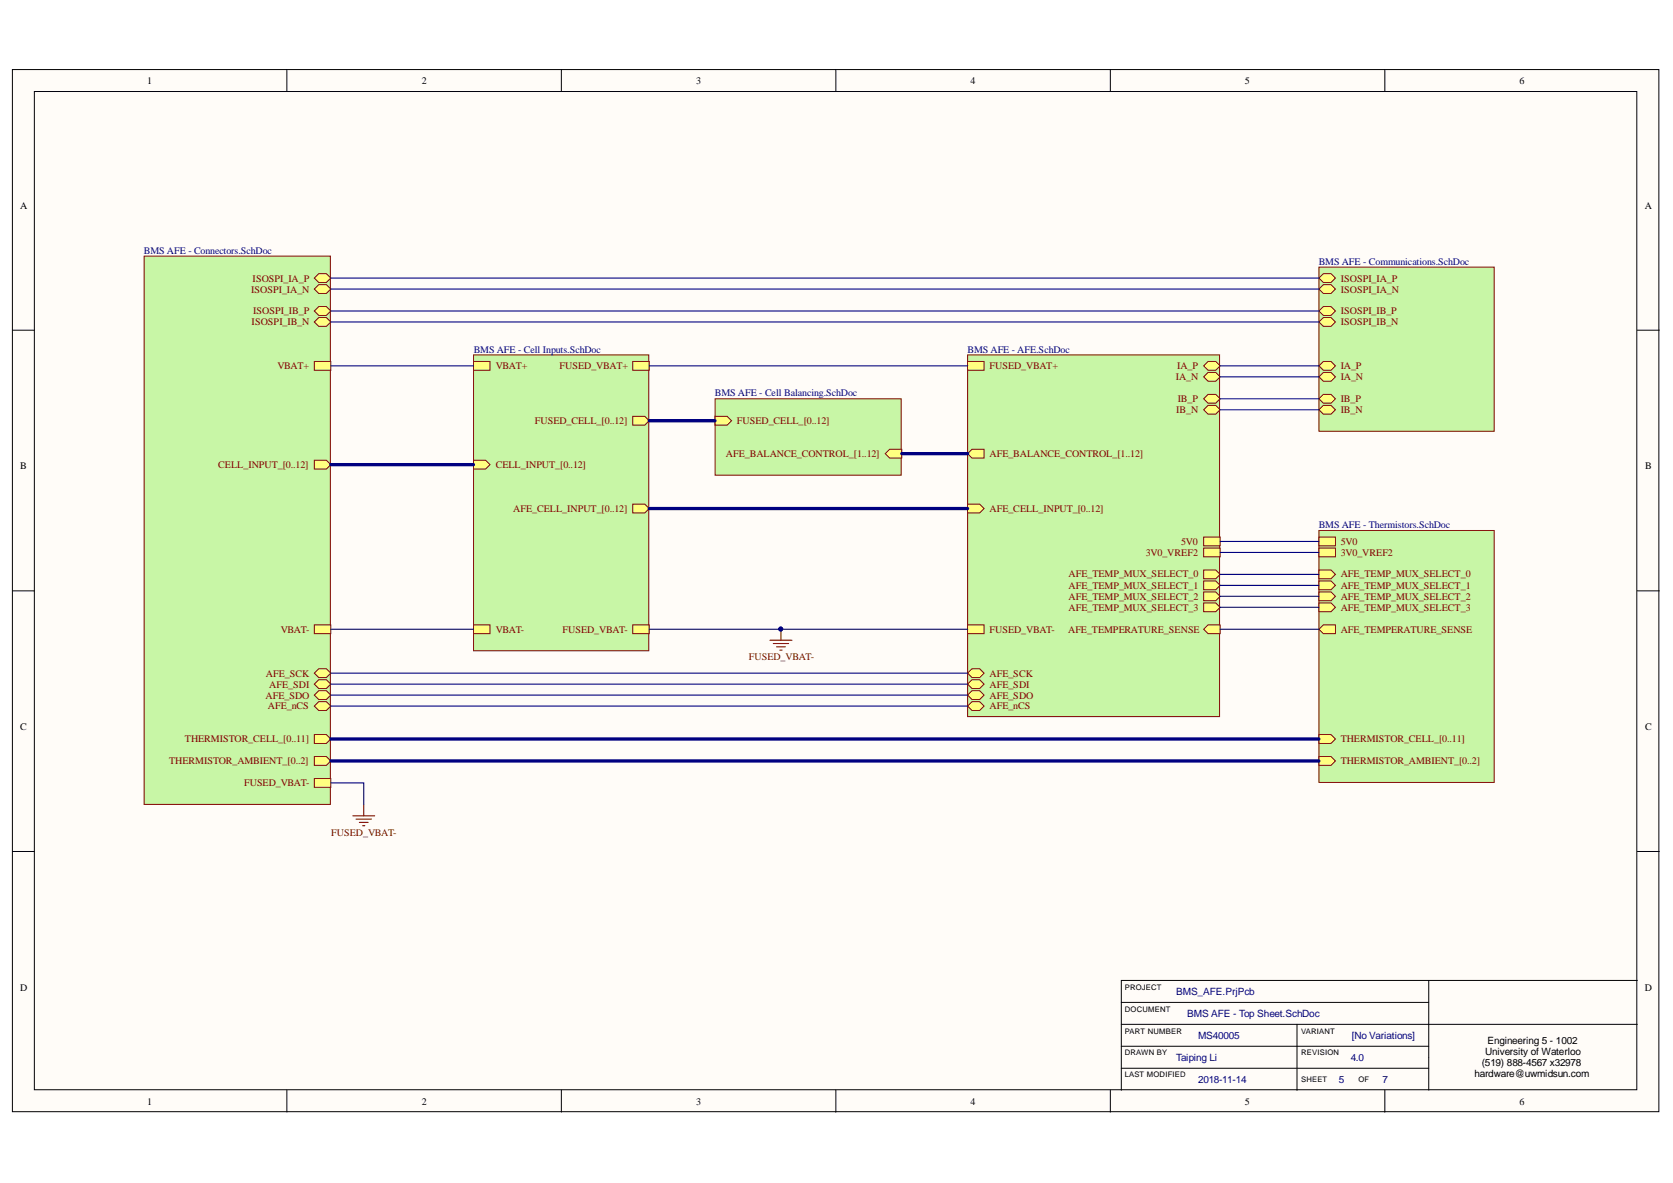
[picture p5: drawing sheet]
<svg xmlns="http://www.w3.org/2000/svg" width="297mm" height="210mm" viewBox="0 0 297 210" stroke-linecap="round" stroke-linejoin="round" font-family="sans-serif">
<defs><g id="words">
<g font-size="1.8">
<text x="26.1" y="14.9">1</text>
<text x="74.9" y="14.9">2</text>
<text x="123.6" y="14.9">3</text>
<text x="172.3" y="14.9">4</text>
<text x="221" y="14.9">5</text>
<text x="269.8" y="14.9">6</text>
<text x="3.6" y="37">A</text>
<text x="292" y="37">A</text>
<text x="3.6" y="83.3">B</text>
<text x="292.1" y="83.3">B</text>
<text x="3.6" y="129.5">C</text>
<text x="292.1" y="129.5">C</text>
<text x="3.6" y="175.8">D</text>
<text x="292" y="175.8">D</text>
<text x="264.1" y="185.2">Engineering 5 - 1002</text>
<text x="261.8" y="191.2">hardware@uwmidsun.com</text>
<text x="263.1" y="189.2">(519) 888-4567 x32978</text>
<text x="263.7" y="187.2">University of Waterloo</text>
<text x="26.1" y="196">1</text>
<text x="74.9" y="196">2</text>
<text x="123.6" y="196">3</text>
<text x="172.3" y="196">4</text>
<text x="221" y="196">5</text>
<text x="269.8" y="196">6</text>
</g>
<g font-size="1.8" fill="#000080">
<text x="25.6" y="45.1">BMS AFE - Connectors.SchDoc</text>
<text x="234.1" y="47">BMS AFE - Communications.SchDoc</text>
<text x="84.1" y="62.6">BMS AFE - Cell Inputs.SchDoc</text>
<text x="171.8" y="62.6">BMS AFE - AFE.SchDoc</text>
<text x="126.9" y="70.3">BMS AFE - Cell Balancing.SchDoc</text>
<text x="234.1" y="93.8">BMS AFE - Thermistors.SchDoc</text>
<text x="208.8" y="176.5">BMS_AFE.PrjPcb</text>
<text x="210.8" y="180.4">BMS AFE - Top Sheet.SchDoc</text>
<text x="212.7" y="184.3">MS40005</text>
<text x="240" y="184.3">[No Variations]</text>
<text x="208.8" y="188.2">Taiping Li</text>
<text x="239.8" y="188.2">4.0</text>
<text x="212.7" y="192.1">2018-11-14</text>
<text x="237.7" y="192.1">5</text>
<text x="245.5" y="192.1">7</text>
</g>
<g font-size="1.8" fill="#800000">
<text x="44.6" y="51.9">ISOSPI_IA_N</text>
<text x="44.8" y="50">ISOSPI_IA_P</text>
<text x="238" y="50">ISOSPI_IA_P</text>
<text x="238" y="51.9">ISOSPI_IA_N</text>
<text x="44.7" y="57.7">ISOSPI_IB_N</text>
<text x="44.9" y="55.8">ISOSPI_IB_P</text>
<text x="238" y="55.8">ISOSPI_IB_P</text>
<text x="238" y="57.7">ISOSPI_IB_N</text>
<text x="49.2" y="65.5">VBAT+</text>
<text x="88" y="65.5">VBAT+</text>
<text x="99.3" y="65.5">FUSED_VBAT+</text>
<text x="175.7" y="65.5">FUSED_VBAT+</text>
<text x="209" y="65.5">IA_P</text>
<text x="238" y="65.5">IA_P</text>
<text x="208.8" y="67.5">IA_N</text>
<text x="209.1" y="71.4">IB_P</text>
<text x="238" y="71.4">IB_P</text>
<text x="238" y="67.5">IA_N</text>
<text x="94.9" y="75.2">FUSED_CELL_[0..12]</text>
<text x="130.8" y="75.2">FUSED_CELL_[0..12]</text>
<text x="208.8" y="73.3">IB_N</text>
<text x="238" y="73.3">IB_N</text>
<text x="38.8" y="83">CELL_INPUT_[0..12]</text>
<text x="88" y="83">CELL_INPUT_[0..12]</text>
<text x="128.9" y="81.1">AFE_BALANCE_CONTROL_[1..12]</text>
<text x="175.7" y="81.1">AFE_BALANCE_CONTROL_[1..12]</text>
<text x="91.1" y="90.8">AFE_CELL_INPUT_[0..12]</text>
<text x="175.7" y="90.8">AFE_CELL_INPUT_[0..12]</text>
<text x="203.4" y="98.6">3V0_VREF2</text>
<text x="209.7" y="96.6">5V0</text>
<text x="238" y="96.6">5V0</text>
<text x="238" y="98.6">3V0_VREF2</text>
<text x="189.7" y="102.5">AFE_TEMP_MUX_SELECT_0</text>
<text x="189.7" y="106.4">AFE_TEMP_MUX_SELECT_2</text>
<text x="189.7" y="104.5">AFE_TEMP_MUX_SELECT_1</text>
<text x="238" y="106.4">AFE_TEMP_MUX_SELECT_2</text>
<text x="238" y="104.5">AFE_TEMP_MUX_SELECT_1</text>
<text x="238" y="102.5">AFE_TEMP_MUX_SELECT_0</text>
<text x="49.8" y="112.3">VBAT-</text>
<text x="88" y="112.3">VBAT-</text>
<text x="99.9" y="112.3">FUSED_VBAT-</text>
<text x="175.7" y="112.3">FUSED_VBAT-</text>
<text x="189.6" y="112.3">AFE_TEMPERATURE_SENSE</text>
<text x="189.7" y="108.4">AFE_TEMP_MUX_SELECT_3</text>
<text x="238" y="112.3">AFE_TEMPERATURE_SENSE</text>
<text x="238" y="108.4">AFE_TEMP_MUX_SELECT_3</text>
<text x="132.9" y="117.1">FUSED_VBAT-</text>
<text x="47.1" y="123.9">AFE_SDO</text>
<text x="47.2" y="120.1">AFE_SCK</text>
<text x="47.6" y="125.9">AFE_nCS</text>
<text x="47.8" y="122">AFE_SDI</text>
<text x="175.7" y="125.9">AFE_nCS</text>
<text x="175.7" y="120.1">AFE_SCK</text>
<text x="175.7" y="122">AFE_SDI</text>
<text x="175.7" y="123.9">AFE_SDO</text>
<text x="32.8" y="131.7">THERMISTOR_CELL_[0..11]</text>
<text x="238" y="131.7">THERMISTOR_CELL_[0..11]</text>
<text x="30" y="135.6">THERMISTOR_AMBIENT_[0..2]</text>
<text x="238" y="135.6">THERMISTOR_AMBIENT_[0..2]</text>
<text x="43.3" y="139.5">FUSED_VBAT-</text>
<text x="58.8" y="148.3">FUSED_VBAT-</text>
</g>
<g font-size="1.4">
<text x="199.7" y="175.6">PROJECT</text>
<text x="199.7" y="179.5">DOCUMENT</text>
<text x="199.7" y="183.4">PART NUMBER</text>
<text x="231" y="183.4">VARIANT</text>
<text x="199.7" y="187.3">DRAWN BY</text>
<text x="199.7" y="191.2">LAST MODIFIED</text>
<text x="231" y="187.3">REVISION</text>
<text x="231" y="192">SHEET</text>
<text x="241.2" y="192">OF</text>
</g>
</g></defs>
<g fill="#fffcf8" stroke="#000" stroke-width=".18">
<path d="M2.2 12.3h292.3v185h-292.3z"/>
<path d="M6.1 16.2h284.5v177.2h-284.5z"/>
</g>
<g fill="none" stroke="#000" stroke-width=".18">
<path d="M50.9 12.3v3.9M99.7 12.3v3.9M148.4 12.3v3.9M197.1 12.3v3.9M245.9 12.3v3.9M2.2 58.6h3.9M290.7 58.6h3.9M2.2 104.8h3.9M290.7 104.8h3.9M2.2 151.1h3.9M290.7 151.1h3.9M199.1 177.9h54.6"/>
<path d="M253.7 174h-54.6v19.4M253.7 174v19.4M253.7 174h37M50.9 193.4v3.9M99.7 193.4v3.9M148.4 193.4v3.9M197.1 193.4v3.9M199.1 189.5h54.6M199.1 181.8h91.6M199.1 185.6h54.6M230.3 181.8v11.6M245.9 193.4v3.9"/>
</g>
<path d="M136.7 113.6h3.9M137.3 114.2h2.7M137.9 114.8h1.5M138.5 115.4h.4M138.7 111.7v1.9M62.6 144.8h3.9M63.2 145.3h2.7M63.8 145.9h1.6M64.4 146.5h.4M64.6 142.8v2" fill="none" stroke="#800000" stroke-width=".19"/>
<circle cx="138.6" cy="111.6" r=".35" fill="#000080" stroke="#000080" stroke-width=".18"/>
<path d="M171.8 63h44.7v64.2h-44.7z" fill="#c8f6a6" stroke="#800000" stroke-width=".18"/>
<path d="M171.8 80.5l.8-.8h2.1v1.6h-2.1z" fill-rule="evenodd" fill="#ffff80"/>
<path d="M171.8 80.5l.8-.8h2.1v1.6h-2.1z" fill="none" stroke="#800000" stroke-width=".18"/>
<path d="M213.7 101.1h2.2l.7 .8-.7 .8h-2.2z" fill-rule="evenodd" fill="#ffff80"/>
<path d="M213.7 101.1h2.2l.7 .8-.7 .8h-2.2z" fill="none" stroke="#800000" stroke-width=".18"/>
<path d="M213.7 107h2.2l.7 .8-.7 .7h-2.2z" fill-rule="evenodd" fill="#ffff80"/>
<path d="M213.7 107h2.2l.7 .8-.7 .7h-2.2z" fill="none" stroke="#800000" stroke-width=".18"/>
<path d="M171.8 125.3l.8-.8h1.3l.8 .8-.8 .8h-1.3z" fill-rule="evenodd" fill="#ffff80"/>
<path d="M171.8 125.3l.8-.8h1.3l.8 .8-.8 .8h-1.3z" fill="none" stroke="#800000" stroke-width=".18"/>
<path d="M171.8 119.4l.8-.7h1.3l.8 .7-.8 .8h-1.3z" fill-rule="evenodd" fill="#ffff80"/>
<path d="M171.8 119.4l.8-.7h1.3l.8 .7-.8 .8h-1.3z" fill="none" stroke="#800000" stroke-width=".18"/>
<path d="M213.7 105h2.2l.7 .8-.7 .8h-2.2z" fill-rule="evenodd" fill="#ffff80"/>
<path d="M213.7 105h2.2l.7 .8-.7 .8h-2.2z" fill="none" stroke="#800000" stroke-width=".18"/>
<path d="M213.7 95.3h2.9v1.6h-2.9z" fill-rule="evenodd" fill="#ffff80"/>
<path d="M213.7 95.3h2.9v1.6h-2.9z" fill="none" stroke="#800000" stroke-width=".18"/>
<path d="M171.8 110.9h2.9v1.5h-2.9z" fill-rule="evenodd" fill="#ffff80"/>
<path d="M171.8 110.9h2.9v1.5h-2.9z" fill="none" stroke="#800000" stroke-width=".18"/>
<path d="M213.7 97.2h2.9v1.6h-2.9z" fill-rule="evenodd" fill="#ffff80"/>
<path d="M213.7 97.2h2.9v1.6h-2.9z" fill="none" stroke="#800000" stroke-width=".18"/>
<path d="M171.8 89.5h2.1l.8 .7-.8 .8h-2.1z" fill-rule="evenodd" fill="#ffff80"/>
<path d="M171.8 89.5h2.1l.8 .7-.8 .8h-2.1z" fill="none" stroke="#800000" stroke-width=".18"/>
<path d="M213.7 111.7l.8-.8h2.1v1.5h-2.1z" fill-rule="evenodd" fill="#ffff80"/>
<path d="M213.7 111.7l.8-.8h2.1v1.5h-2.1z" fill="none" stroke="#800000" stroke-width=".18"/>
<path d="M213.7 103.1h2.2l.7 .8-.7 .7h-2.2z" fill-rule="evenodd" fill="#ffff80"/>
<path d="M213.7 103.1h2.2l.7 .8-.7 .7h-2.2z" fill="none" stroke="#800000" stroke-width=".18"/>
<path d="M171.8 64.1h2.9v1.6h-2.9z" fill-rule="evenodd" fill="#ffff80"/>
<path d="M171.8 64.1h2.9v1.6h-2.9z" fill="none" stroke="#800000" stroke-width=".18"/>
<path d="M171.8 121.4l.8-.8h1.3l.8 .8-.8 .8h-1.3z" fill-rule="evenodd" fill="#ffff80"/>
<path d="M171.8 121.4l.8-.8h1.3l.8 .8-.8 .8h-1.3z" fill="none" stroke="#800000" stroke-width=".18"/>
<path d="M171.8 123.3l.8-.7h1.3l.8 .7-.8 .8h-1.3z" fill-rule="evenodd" fill="#ffff80"/>
<path d="M171.8 123.3l.8-.7h1.3l.8 .7-.8 .8h-1.3z" fill="none" stroke="#800000" stroke-width=".18"/>
<path d="M213.7 66.9l.8-.8h1.4l.7 .8-.7 .7h-1.4z" fill-rule="evenodd" fill="#ffff80"/>
<path d="M213.7 66.9l.8-.8h1.4l.7 .8-.7 .7h-1.4z" fill="none" stroke="#800000" stroke-width=".18"/>
<path d="M213.7 64.9l.8-.8h1.4l.7 .8-.7 .8h-1.4z" fill-rule="evenodd" fill="#ffff80"/>
<path d="M213.7 64.9l.8-.8h1.4l.7 .8-.7 .8h-1.4z" fill="none" stroke="#800000" stroke-width=".18"/>
<path d="M213.7 72.7l.8-.8h1.4l.7 .8-.7 .8h-1.4z" fill-rule="evenodd" fill="#ffff80"/>
<path d="M213.7 72.7l.8-.8h1.4l.7 .8-.7 .8h-1.4z" fill="none" stroke="#800000" stroke-width=".18"/>
<path d="M213.7 70.8l.8-.8h1.4l.7 .8-.7 .7h-1.4z" fill-rule="evenodd" fill="#ffff80"/>
<path d="M213.7 70.8l.8-.8h1.4l.7 .8-.7 .7h-1.4z" fill="none" stroke="#800000" stroke-width=".18"/>
<path d="M127 70.8h33v13.5h-33z" fill="#c8f6a6" stroke="#800000" stroke-width=".18"/>
<path d="M127 73.9h2.1l.8 .8-.8 .7h-2.1z" fill-rule="evenodd" fill="#ffff80"/>
<path d="M127 73.9h2.1l.8 .8-.8 .7h-2.1z" fill="none" stroke="#800000" stroke-width=".18"/>
<path d="M157.2 80.5l.8-.8h2.1v1.6h-2.1z" fill-rule="evenodd" fill="#ffff80"/>
<path d="M157.2 80.5l.8-.8h2.1v1.6h-2.1z" fill="none" stroke="#800000" stroke-width=".18"/>
<path d="M84.1 63h31.1v52.5h-31.1z" fill="#c8f6a6" stroke="#800000" stroke-width=".18"/>
<path d="M84.1 64.1h2.9v1.6h-2.9z" fill-rule="evenodd" fill="#ffff80"/>
<path d="M84.1 64.1h2.9v1.6h-2.9z" fill="none" stroke="#800000" stroke-width=".18"/>
<path d="M112.3 64.1h3v1.6h-3z" fill-rule="evenodd" fill="#ffff80"/>
<path d="M112.3 64.1h3v1.6h-3z" fill="none" stroke="#800000" stroke-width=".18"/>
<path d="M84.1 81.7h2.1l.8 .7-.8 .8h-2.1z" fill-rule="evenodd" fill="#ffff80"/>
<path d="M84.1 81.7h2.1l.8 .7-.8 .8h-2.1z" fill="none" stroke="#800000" stroke-width=".18"/>
<path d="M112.3 89.5h2.2l.8 .7-.8 .8h-2.2z" fill-rule="evenodd" fill="#ffff80"/>
<path d="M112.3 89.5h2.2l.8 .7-.8 .8h-2.2z" fill="none" stroke="#800000" stroke-width=".18"/>
<path d="M112.3 110.9h3v1.5h-3z" fill-rule="evenodd" fill="#ffff80"/>
<path d="M112.3 110.9h3v1.5h-3z" fill="none" stroke="#800000" stroke-width=".18"/>
<path d="M112.3 73.9h2.2l.8 .8-.8 .7h-2.2z" fill-rule="evenodd" fill="#ffff80"/>
<path d="M112.3 73.9h2.2l.8 .8-.8 .7h-2.2z" fill="none" stroke="#800000" stroke-width=".18"/>
<path d="M84.1 110.9h2.9v1.5h-2.9z" fill-rule="evenodd" fill="#ffff80"/>
<path d="M84.1 110.9h2.9v1.5h-2.9z" fill="none" stroke="#800000" stroke-width=".18"/>
<path d="M234.2 47.4h31.1v29.1h-31.1z" fill="#c8f6a6" stroke="#800000" stroke-width=".18"/>
<path d="M234.2 70.8l.8-.8h1.3l.8 .8-.8 .7h-1.3z" fill-rule="evenodd" fill="#ffff80"/>
<path d="M234.2 70.8l.8-.8h1.3l.8 .8-.8 .7h-1.3z" fill="none" stroke="#800000" stroke-width=".18"/>
<path d="M234.2 72.7l.8-.8h1.3l.8 .8-.8 .8h-1.3z" fill-rule="evenodd" fill="#ffff80"/>
<path d="M234.2 72.7l.8-.8h1.3l.8 .8-.8 .8h-1.3z" fill="none" stroke="#800000" stroke-width=".18"/>
<path d="M234.2 49.3l.8-.7h1.3l.8 .7-.8 .8h-1.3z" fill-rule="evenodd" fill="#ffff80"/>
<path d="M234.2 49.3l.8-.7h1.3l.8 .7-.8 .8h-1.3z" fill="none" stroke="#800000" stroke-width=".18"/>
<path d="M234.2 51.3l.8-.8h1.3l.8 .8-.8 .8h-1.3z" fill-rule="evenodd" fill="#ffff80"/>
<path d="M234.2 51.3l.8-.8h1.3l.8 .8-.8 .8h-1.3z" fill="none" stroke="#800000" stroke-width=".18"/>
<path d="M234.2 64.9l.8-.8h1.3l.8 .8-.8 .8h-1.3z" fill-rule="evenodd" fill="#ffff80"/>
<path d="M234.2 64.9l.8-.8h1.3l.8 .8-.8 .8h-1.3z" fill="none" stroke="#800000" stroke-width=".18"/>
<path d="M234.2 55.2l.8-.8h1.3l.8 .8-.8 .8h-1.3z" fill-rule="evenodd" fill="#ffff80"/>
<path d="M234.2 55.2l.8-.8h1.3l.8 .8-.8 .8h-1.3z" fill="none" stroke="#800000" stroke-width=".18"/>
<path d="M234.2 66.9l.8-.8h1.3l.8 .8-.8 .7h-1.3z" fill-rule="evenodd" fill="#ffff80"/>
<path d="M234.2 66.9l.8-.8h1.3l.8 .8-.8 .7h-1.3z" fill="none" stroke="#800000" stroke-width=".18"/>
<path d="M234.2 57.1l.8-.7h1.3l.8 .7-.8 .8h-1.3z" fill-rule="evenodd" fill="#ffff80"/>
<path d="M234.2 57.1l.8-.7h1.3l.8 .7-.8 .8h-1.3z" fill="none" stroke="#800000" stroke-width=".18"/>
<path d="M234.2 94.1h31.1v44.7h-31.1z" fill="#c8f6a6" stroke="#800000" stroke-width=".18"/>
<path d="M234.2 111.7l.8-.8h2.1v1.5h-2.1z" fill-rule="evenodd" fill="#ffff80"/>
<path d="M234.2 111.7l.8-.8h2.1v1.5h-2.1z" fill="none" stroke="#800000" stroke-width=".18"/>
<path d="M234.2 134.2h2.1l.8 .8-.8 .8h-2.1z" fill-rule="evenodd" fill="#ffff80"/>
<path d="M234.2 134.2h2.1l.8 .8-.8 .8h-2.1z" fill="none" stroke="#800000" stroke-width=".18"/>
<path d="M234.2 95.3h2.9v1.6h-2.9z" fill-rule="evenodd" fill="#ffff80"/>
<path d="M234.2 95.3h2.9v1.6h-2.9z" fill="none" stroke="#800000" stroke-width=".18"/>
<path d="M234.2 97.2h2.9v1.6h-2.9z" fill-rule="evenodd" fill="#ffff80"/>
<path d="M234.2 97.2h2.9v1.6h-2.9z" fill="none" stroke="#800000" stroke-width=".18"/>
<path d="M234.2 107h2.1l.8 .8-.8 .7h-2.1z" fill-rule="evenodd" fill="#ffff80"/>
<path d="M234.2 107h2.1l.8 .8-.8 .7h-2.1z" fill="none" stroke="#800000" stroke-width=".18"/>
<path d="M234.2 105h2.1l.8 .8-.8 .8h-2.1z" fill-rule="evenodd" fill="#ffff80"/>
<path d="M234.2 105h2.1l.8 .8-.8 .8h-2.1z" fill="none" stroke="#800000" stroke-width=".18"/>
<path d="M234.2 103.1h2.1l.8 .8-.8 .7h-2.1z" fill-rule="evenodd" fill="#ffff80"/>
<path d="M234.2 103.1h2.1l.8 .8-.8 .7h-2.1z" fill="none" stroke="#800000" stroke-width=".18"/>
<path d="M234.2 101.1h2.1l.8 .8-.8 .8h-2.1z" fill-rule="evenodd" fill="#ffff80"/>
<path d="M234.2 101.1h2.1l.8 .8-.8 .8h-2.1z" fill="none" stroke="#800000" stroke-width=".18"/>
<path d="M234.2 130.3h2.1l.8 .8-.8 .8h-2.1z" fill-rule="evenodd" fill="#ffff80"/>
<path d="M234.2 130.3h2.1l.8 .8-.8 .8h-2.1z" fill="none" stroke="#800000" stroke-width=".18"/>
<path d="M25.6 45.4h33.1v97.3h-33.1z" fill="#c8f6a6" stroke="#800000" stroke-width=".18"/>
<path d="M55.8 57.1l.8-.7h1.4l.7 .7-.7 .8h-1.4z" fill-rule="evenodd" fill="#ffff80"/>
<path d="M55.8 57.1l.8-.7h1.4l.7 .7-.7 .8h-1.4z" fill="none" stroke="#800000" stroke-width=".18"/>
<path d="M55.8 55.2l.8-.8h1.4l.7 .8-.7 .8h-1.4z" fill-rule="evenodd" fill="#ffff80"/>
<path d="M55.8 55.2l.8-.8h1.4l.7 .8-.7 .8h-1.4z" fill="none" stroke="#800000" stroke-width=".18"/>
<path d="M55.8 51.3l.8-.8h1.4l.7 .8-.7 .8h-1.4z" fill-rule="evenodd" fill="#ffff80"/>
<path d="M55.8 51.3l.8-.8h1.4l.7 .8-.7 .8h-1.4z" fill="none" stroke="#800000" stroke-width=".18"/>
<path d="M55.8 49.3l.8-.7h1.4l.7 .7-.7 .8h-1.4z" fill-rule="evenodd" fill="#ffff80"/>
<path d="M55.8 49.3l.8-.7h1.4l.7 .7-.7 .8h-1.4z" fill="none" stroke="#800000" stroke-width=".18"/>
<path d="M55.8 64.1h2.9v1.6h-2.9z" fill-rule="evenodd" fill="#ffff80"/>
<path d="M55.8 64.1h2.9v1.6h-2.9z" fill="none" stroke="#800000" stroke-width=".18"/>
<path d="M55.8 110.9h2.9v1.5h-2.9z" fill-rule="evenodd" fill="#ffff80"/>
<path d="M55.8 110.9h2.9v1.5h-2.9z" fill="none" stroke="#800000" stroke-width=".18"/>
<path d="M55.8 125.3l.8-.8h1.4l.7 .8-.7 .8h-1.4z" fill-rule="evenodd" fill="#ffff80"/>
<path d="M55.8 125.3l.8-.8h1.4l.7 .8-.7 .8h-1.4z" fill="none" stroke="#800000" stroke-width=".18"/>
<path d="M55.8 119.4l.8-.7h1.4l.7 .7-.7 .8h-1.4z" fill-rule="evenodd" fill="#ffff80"/>
<path d="M55.8 119.4l.8-.7h1.4l.7 .7-.7 .8h-1.4z" fill="none" stroke="#800000" stroke-width=".18"/>
<path d="M55.8 81.7h2.2l.7 .7-.7 .8h-2.2z" fill-rule="evenodd" fill="#ffff80"/>
<path d="M55.8 81.7h2.2l.7 .7-.7 .8h-2.2z" fill="none" stroke="#800000" stroke-width=".18"/>
<path d="M55.8 130.3h2.2l.7 .8-.7 .8h-2.2z" fill-rule="evenodd" fill="#ffff80"/>
<path d="M55.8 130.3h2.2l.7 .8-.7 .8h-2.2z" fill="none" stroke="#800000" stroke-width=".18"/>
<path d="M55.8 121.4l.8-.8h1.4l.7 .8-.7 .8h-1.4z" fill-rule="evenodd" fill="#ffff80"/>
<path d="M55.8 121.4l.8-.8h1.4l.7 .8-.7 .8h-1.4z" fill="none" stroke="#800000" stroke-width=".18"/>
<path d="M55.8 123.3l.8-.7h1.4l.7 .7-.7 .8h-1.4z" fill-rule="evenodd" fill="#ffff80"/>
<path d="M55.8 123.3l.8-.7h1.4l.7 .7-.7 .8h-1.4z" fill="none" stroke="#800000" stroke-width=".18"/>
<path d="M55.8 138.1h2.9v1.6h-2.9z" fill-rule="evenodd" fill="#ffff80"/>
<path d="M55.8 138.1h2.9v1.6h-2.9z" fill="none" stroke="#800000" stroke-width=".18"/>
<path d="M55.8 134.2h2.2l.7 .8-.7 .8h-2.2z" fill-rule="evenodd" fill="#ffff80"/>
<path d="M55.8 134.2h2.2l.7 .8-.7 .8h-2.2z" fill="none" stroke="#800000" stroke-width=".18"/>
<g fill="none" stroke="#000080" stroke-width=".19">
<path d="M58.7 57.1h175.5M58.7 55.2h175.5M58.7 51.3h175.5M58.7 49.3h175.5M58.7 64.9h25.4M115.3 64.9h56.5M216.6 64.9h17.6M216.6 66.9h17.6M216.6 70.8h17.6M216.6 72.7h17.6M216.6 96.1h17.6M216.6 98h17.6"/>
<path d="M58.7 111.7h25.4M58.7 119.4h113.1M115.3 111.7h56.5M216.6 101.9h17.6M216.6 103.9h17.6M216.6 105.8h17.6M216.6 107.8h17.6M216.6 111.7h17.6M58.7 138.9h5.9v3.9M58.7 125.3h113.1M58.7 123.3h113.1M58.7 121.4h113.1"/>
</g>
<circle cx="138.6" cy="111.6" r=".35" fill="#000080" stroke="#000080" stroke-width=".18"/>
<path d="M115.3 74.7h11.7M58.7 82.4h25.4M115.3 90.2h56.5M160.1 80.5h11.7M58.7 131.1h175.5M58.7 135h175.5" fill="none" stroke="#000080" stroke-width=".58"/>
<use href="#words"/>
</svg>
